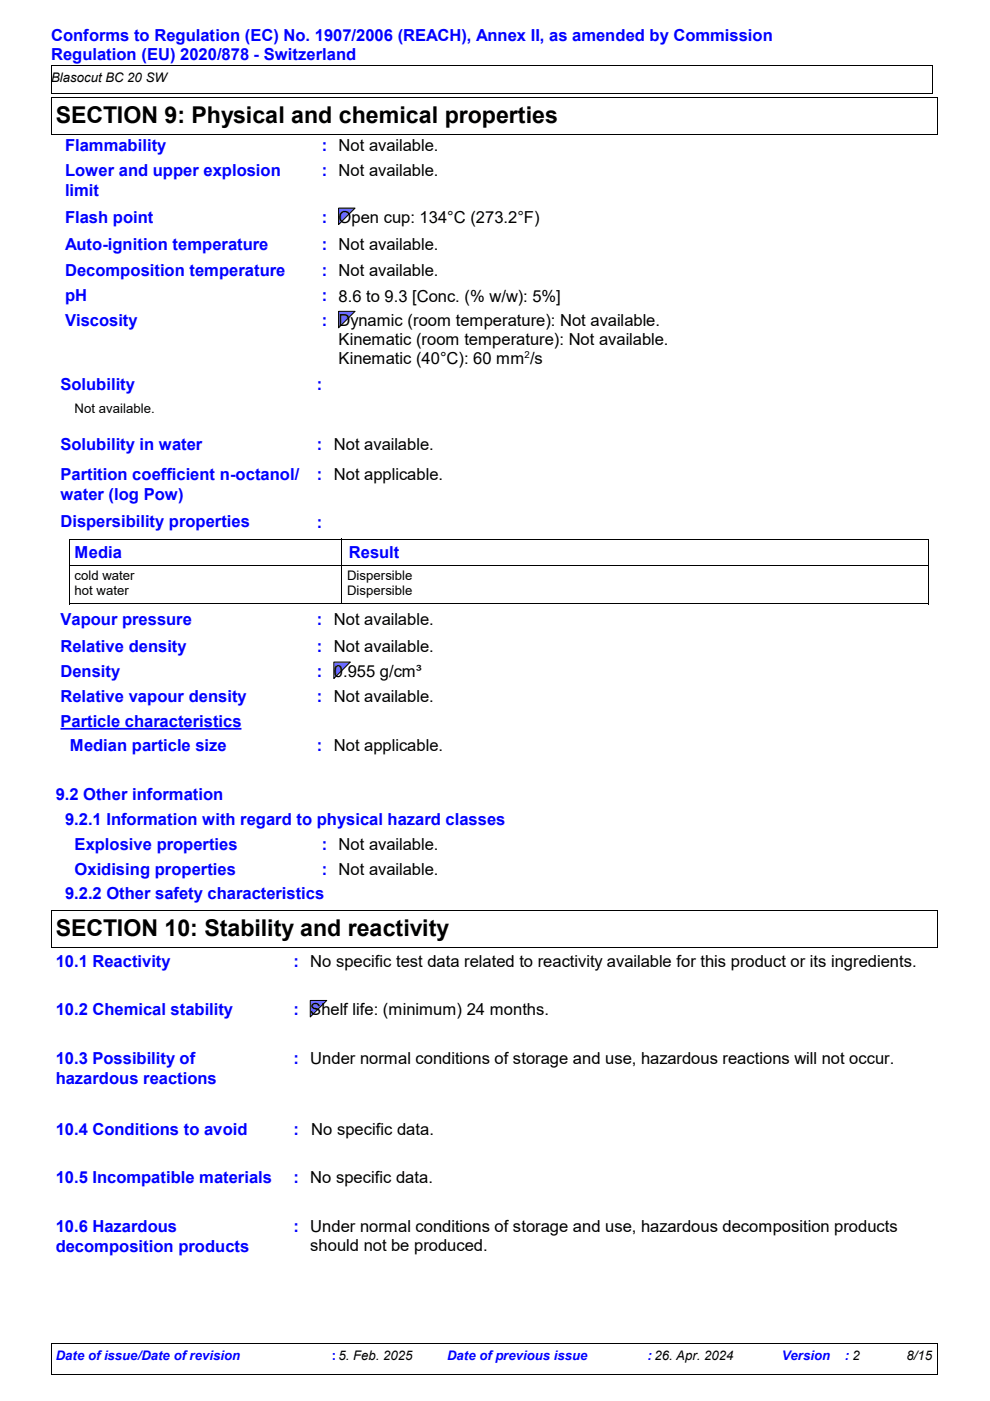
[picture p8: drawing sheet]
<svg xmlns="http://www.w3.org/2000/svg" width="210mm" height="297mm" viewBox="0 0 210 297" stroke-linecap="round" stroke-linejoin="round" font-family="sans-serif">
<defs><g id="words">
<g font-size="4.9">
<text x="11.8" y="26.1">SECTION 9: Physical and chemical properties</text>
<text x="11.8" y="198.4">SECTION 10: Stability and reactivity</text>
</g>
<g font-size="3.5" fill="#00f">
<text x="10.8" y="8.6">Conforms to Regulation (EC) No. 1907/2006 (REACH), Annex II, as amended by Commission</text>
<text x="10.8" y="12.8">Regulation (EU) 2020/878 - Switzerland</text>
<text x="13.8" y="32">Flammability</text>
<text x="68.2" y="32">: Not available.</text>
<text x="13.8" y="37.3">Lower and upper explosion</text>
<text x="13.8" y="41.5">limit</text>
<text x="68.2" y="37.3">: Not available.</text>
<text x="13.8" y="47.3">Flash point</text>
<text x="68.2" y="47.3">:</text>
<text x="13.8" y="53">Auto-ignition temperature</text>
<text x="68.2" y="53">: Not available.</text>
<text x="13.8" y="58.6">Decomposition temperature</text>
<text x="68.2" y="58.6">: Not available.</text>
<text x="13.8" y="63.9">pH</text>
<text x="68.2" y="63.9">: 8.6 to 9.3 [Conc. (% w/w): 5%]</text>
<text x="13.8" y="69.2">Viscosity</text>
<text x="68.2" y="69.2">:</text>
<text x="12.8" y="82.7">Solubility</text>
<text x="67.2" y="82.7">:</text>
<text x="12.8" y="95.4">Solubility in water</text>
<text x="67.2" y="95.4">: Not available.</text>
<text x="12.8" y="101.8">Partition coefficient n-octanol/</text>
<text x="67.2" y="101.8">: Not applicable.</text>
<text x="12.8" y="106">water (log Pow)</text>
<text x="12.8" y="111.8">Dispersibility properties</text>
<text x="67.2" y="112">:</text>
<text x="15.8" y="118.3">Media</text>
<text x="74" y="118.3">Result</text>
<text x="12.8" y="132.6">Vapour pressure</text>
<text x="67.2" y="132.6">: Not available.</text>
<text x="12.8" y="138.2">Relative density</text>
<text x="12.8" y="143.5">Density</text>
<text x="67.2" y="138.2">: Not available.</text>
<text x="67.2" y="143.5">:</text>
<text x="12.8" y="148.9">Relative vapour density</text>
<text x="67.2" y="148.9">: Not available.</text>
<text x="12.8" y="154.1">Particle characteristics</text>
<text x="14.8" y="159.2">Median particle size</text>
<text x="67.2" y="159.2">: Not applicable.</text>
<text x="11.8" y="169.5">9.2 Other information</text>
<text x="13.8" y="174.8">9.2.1 Information with regard to physical hazard classes</text>
<text x="15.8" y="180.1">Explosive properties</text>
<text x="15.8" y="185.4">Oxidising properties</text>
<text x="68.2" y="180.1">: Not available.</text>
<text x="68.2" y="185.4">: Not available.</text>
<text x="13.8" y="190.7">9.2.2 Other safety characteristics</text>
<text x="11.8" y="205.1">10.1 Reactivity</text>
<text x="62.2" y="205.1">: No specific test data related to reactivity available for this product or its ingredients.</text>
<text x="11.8" y="215.3">10.2 Chemical stability</text>
<text x="62.2" y="215.3">:</text>
<text x="11.8" y="225.6">10.3 Possibility of</text>
<text x="62.2" y="225.6">: Under normal conditions of storage and use, hazardous reactions will not occur.</text>
<text x="11.8" y="229.8">hazardous reactions</text>
<text x="11.8" y="240.6">10.4 Conditions to avoid</text>
<text x="62.2" y="240.6">:</text>
<text x="11.8" y="250.9">10.5 Incompatible materials</text>
<text x="62.2" y="250.9">: No specific data.</text>
<text x="11.8" y="261.2">10.6 Hazardous</text>
<text x="62.2" y="261.2">: Under normal conditions of storage and use, hazardous decomposition products</text>
<text x="11.8" y="265.3">decomposition products</text>
</g>
<g font-size="3.5">
<text x="71.8" y="47.3">Open cup: 134°C (273.2°F)</text>
<text x="71.8" y="69.2">Dynamic (room temperature): Not available.</text>
<text x="71.8" y="73.2">Kinematic (room temperature): Not available.</text>
<text x="71.8" y="77.2">Kinematic (40°C): 60 mm /s</text>
<text x="70.8" y="143.5">0.955 g/cm³</text>
<text x="65.8" y="215.3">Shelf life: (minimum) 24 months.</text>
<text x="66" y="240.6">No specific data.</text>
<text x="65.8" y="265.2">should not be produced.</text>
</g>
<g font-size="2.8">
<text x="10.8" y="17.4">Blasocut BC 20 SW</text>
<text x="15.8" y="87.6">Not available.</text>
<text x="15.8" y="123">cold water</text>
<text x="73.6" y="123">Dispersible</text>
<text x="15.8" y="126.2">hot water</text>
<text x="73.6" y="126.2">Dispersible</text>
<text x="192.2" y="288.4">8/15</text>
</g>
<g font-size="2.8" fill="#00f">
<text x="11.8" y="288.4">Date of issue/Date of revision</text>
<text x="70.3" y="288.4">: 5. Feb. 2025</text>
<text x="94.8" y="288.4">Date of previous issue</text>
<text x="137.3" y="288.4">: 26. Apr. 2024</text>
<text x="165.7" y="288.4">Version</text>
<text x="179.1" y="288.4">: 2</text>
</g>
<text font-size="2" x="111.2" y="75.9">2</text>
</g></defs>
<path d="M10.8 13.9h186.9v5.9h-186.9M10.9 13.8v6M10.8 20.7h187.9M10.8 28.5h187.9M10.9 20.6v7.9M198.7 20.6v7.9" fill="none" stroke="#000" stroke-width=".21"/>
<g fill="#000">
<path d="M10.7 13.8h.2v.2h-.2zM10.7 19.8h.3v.1h-.3zM10.7 13.8h.3v.1h-.3zM10.7 19.7h.2v.2h-.2zM197.6 13.8h.2v.2h-.2zM197.6 13.8h.2v.1h-.2zM197.6 19.8h.2v.1h-.2zM197.6 19.7h.2v.2h-.2zM10.7 20.6h.2v.2h-.2zM10.7 28.4h.3v.2h-.3zM10.7 20.6h.3v.1h-.3zM10.7 28.4h.2v.2h-.2z"/>
<path d="M198.6 20.6h.2v.2h-.2zM198.6 20.6h.2v.1h-.2zM198.6 28.4h.2v.2h-.2z"/>
</g>
<g fill="#00c8ff" stroke="#000" stroke-width=".21">
<path d="M71.8 66h3.5l-3.5 3.5z"/>
<path d="M70.8 140.4h3.5l-3.5 3.5z"/>
</g>
<path d="M12.8 154.5h38.4" fill="none" stroke="#00f" stroke-width=".37"/>
<path d="M71.8 44.1h3.5l-3.5 3.5z" fill="#00c8ff" stroke="#000" stroke-width=".21"/>
<path d="M14.8 114.3h182.1v13.8h-182.1M14.8 119.8h182.1M14.8 114.3v13.8M72.4 114.2v13.7M10.8 193h187.9M10.9 192.9v8M198.7 192.9v8M10.8 200.9h187.9" fill="none" stroke="#000" stroke-width=".21"/>
<g fill="#000">
<path d="M14.7 114.2h.2v.2h-.2zM14.7 119.7h.2v.2h-.2zM72.3 114.1h.2v.2h-.2zM196.8 114.2h.2v.2h-.2zM196.8 119.7h.2v.2h-.2zM14.7 128h.2v.2h-.2zM72.3 127.8h.2v.2h-.2zM196.8 128h.2v.2h-.2zM10.7 192.9h.2v.2h-.2zM10.7 192.9h.3v.1h-.3zM198.6 192.9h.2v.2h-.2zM198.6 192.9h.2v.1h-.2z"/>
<path d="M10.7 200.9h.3v.1h-.3zM10.7 200.8h.2v.2h-.2zM198.6 200.9h.2v.1h-.2zM198.6 200.8h.2v.2h-.2z"/>
</g>
<path d="M65.8 212.1h3.5l-3.5 3.5z" fill="#00c8ff" stroke="#000" stroke-width=".21"/>
<path d="M10.8 284.9h187.9M10.8 291.3h187.9M10.9 284.9v6.5M198.7 284.9v6.5" fill="none" stroke="#000" stroke-width=".21"/>
<path d="M10.7 284.8h.2v.2h-.2zM10.7 291.3h.3v.1h-.3zM10.7 284.8h.3v.2h-.3zM10.7 291.2h.2v.2h-.2zM198.6 284.8h.2v.2h-.2zM198.6 291.3h.2v.1h-.2zM198.6 291.2h.2v.2h-.2z" fill="#000"/>
<use href="#words"/>
</svg>
